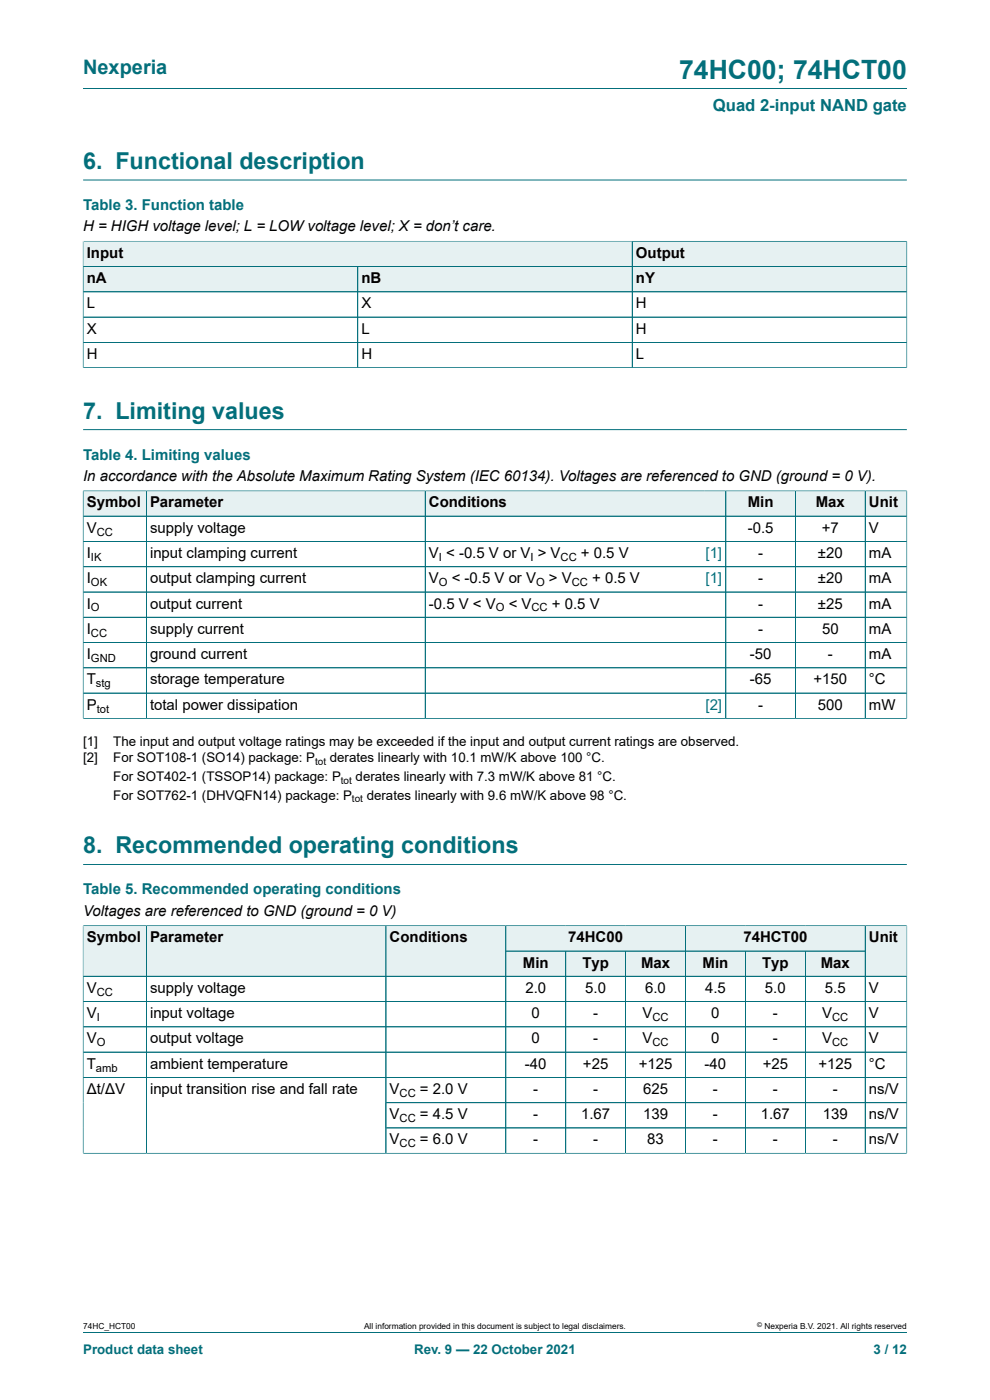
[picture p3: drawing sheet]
<svg xmlns="http://www.w3.org/2000/svg" width="210mm" height="297mm" viewBox="0 0 210 297" stroke-linecap="round" stroke-linejoin="round" font-family="sans-serif">
<defs><g id="words">
<text font-size="5.6" fill="#036f7b" x="144.1" y="16.8">74HC00; 74HCT00</text>
<g font-size="4.9" fill="#036f7b">
<text x="17.6" y="35.9">6. Functional description</text>
<text x="17.6" y="88.8">7. Limiting values</text>
<text x="17.6" y="181.1">8. Recommended operating conditions</text>
</g>
<text font-size="4.2" fill="#036f7b" x="17.6" y="15.6">Nexperia</text>
<text font-size="3.5" fill="#036f7b" x="151.2" y="23.7">Quad 2-input NAND gate</text>
<g font-size="3.2" fill="#036f7b">
<text x="17.6" y="44.5">Table 3. Function table</text>
<text x="17.6" y="97.5">Table 4. Limiting values</text>
<text x="17.6" y="189.7">Table 5. Recommended operating conditions</text>
</g>
<g font-size="3.2">
<text x="17.6" y="49.1">H = HIGH voltage level; L = LOW voltage level; X = don’t care.</text>
<text x="18.4" y="54.7">Input</text>
<text x="134.9" y="54.7">Output</text>
<text x="18.4" y="60.1">nA</text>
<text x="18.4" y="65.4">L</text>
<text x="76.7" y="60.1">nB</text>
<text x="76.7" y="65.4">X</text>
<text x="134.9" y="60.1">nY</text>
<text x="134.9" y="65.4">H</text>
<text x="18.4" y="70.8">X</text>
<text x="76.7" y="70.8">L</text>
<text x="134.9" y="70.8">H</text>
<text x="18.4" y="76.1">H</text>
<text x="76.7" y="76.1">H</text>
<text x="134.9" y="76.1">L</text>
<text x="17.6" y="102">In accordance with the Absolute Maximum Rating System (IEC 60134). Voltages are referenced to GND (ground = 0 V).</text>
<text x="18.4" y="107.6">Symbol</text>
<text x="31.8" y="107.6">Parameter</text>
<text x="91" y="107.6">Conditions</text>
<text x="158.6" y="107.6">Min</text>
<text x="173.1" y="107.6">Max</text>
<text x="184.3" y="107.6">Unit</text>
<text x="18.4" y="113">V</text>
<text x="31.8" y="113">supply voltage</text>
<text x="158.6" y="113">-0.5</text>
<text x="174.3" y="113">+7</text>
<text x="184.3" y="113">V</text>
<text x="18.4" y="118.4">I</text>
<text x="31.8" y="118.4">input clamping current</text>
<text x="91" y="118.4">V &lt; -0.5 V or V &gt; V</text>
<text x="123.2" y="118.4">+ 0.5 V</text>
<text x="160.8" y="118.4">-</text>
<text x="173.5" y="118.4">±20</text>
<text x="184.3" y="118.4">mA</text>
<text x="18.4" y="123.7">I</text>
<text x="31.8" y="123.7">output clamping current</text>
<text x="91" y="123.7">V</text>
<text x="95.8" y="123.7">&lt; -0.5 V or V</text>
<text x="116.4" y="123.7">&gt; V</text>
<text x="125.6" y="123.7">+ 0.5 V</text>
<text x="160.8" y="123.7">-</text>
<text x="173.5" y="123.7">±20</text>
<text x="184.3" y="123.7">mA</text>
<text x="18.4" y="129.1">I</text>
<text x="31.8" y="129.1">output current</text>
<text x="91" y="129.1">-0.5 V &lt; V</text>
<text x="107.9" y="129.1">&lt; V</text>
<text x="117.1" y="129.1">+ 0.5 V</text>
<text x="160.8" y="129.1">-</text>
<text x="173.5" y="129.1">±25</text>
<text x="184.3" y="129.1">mA</text>
<text x="18.4" y="134.5">I</text>
<text x="31.8" y="134.5">supply current</text>
<text x="160.8" y="134.5">-</text>
<text x="174.4" y="134.5">50</text>
<text x="184.3" y="134.5">mA</text>
<text x="18.4" y="139.8">I</text>
<text x="31.8" y="139.8">ground current</text>
<text x="159.1" y="139.8">-50</text>
<text x="175.6" y="139.8">-</text>
<text x="184.3" y="139.8">mA</text>
<text x="18.4" y="145.2">T</text>
<text x="31.8" y="145.2">storage temperature</text>
<text x="159.1" y="145.2">-65</text>
<text x="172.6" y="145.2">+150</text>
<text x="184.3" y="145.2">°C</text>
<text x="18.4" y="150.5">P</text>
<text x="31.8" y="150.5">total power dissipation</text>
<text x="160.8" y="150.5">-</text>
<text x="173.5" y="150.5">500</text>
<text x="184.3" y="150.5">mW</text>
<text x="17.6" y="194.3">Voltages are referenced to GND (ground = 0 V)</text>
<text x="18.4" y="199.9">Symbol</text>
<text x="31.8" y="199.9">Parameter</text>
<text x="82.7" y="199.9">Conditions</text>
<text x="120.5" y="199.9">74HC00</text>
<text x="157.7" y="199.9">74HCT00</text>
<text x="184.3" y="199.9">Unit</text>
<text x="110.9" y="205.3">Min</text>
<text x="123.5" y="205.3">Typ</text>
<text x="136" y="205.3">Max</text>
<text x="149" y="205.3">Min</text>
<text x="161.7" y="205.3">Typ</text>
<text x="174.1" y="205.3">Max</text>
<text x="18.4" y="210.6">V</text>
<text x="18.4" y="216">V</text>
<text x="31.8" y="210.6">supply voltage</text>
<text x="31.8" y="216">input voltage</text>
<text x="111.4" y="210.6">2.0</text>
<text x="112.8" y="216">0</text>
<text x="124.1" y="210.6">5.0</text>
<text x="125.8" y="216">-</text>
<text x="136.3" y="216">V</text>
<text x="136.9" y="210.6">6.0</text>
<text x="149.6" y="210.6">4.5</text>
<text x="150.9" y="216">0</text>
<text x="162.3" y="210.6">5.0</text>
<text x="163.9" y="216">-</text>
<text x="174.4" y="216">V</text>
<text x="175" y="210.6">5.5</text>
<text x="184.3" y="210.6">V</text>
<text x="184.3" y="216">V</text>
<text x="18.4" y="221.3">V</text>
<text x="31.8" y="221.3">output voltage</text>
<text x="112.8" y="221.3">0</text>
<text x="125.8" y="221.3">-</text>
<text x="136.3" y="221.3">V</text>
<text x="150.9" y="221.3">0</text>
<text x="163.9" y="221.3">-</text>
<text x="174.4" y="221.3">V</text>
<text x="184.3" y="221.3">V</text>
<text x="18.4" y="226.7">T</text>
<text x="31.8" y="226.7">ambient temperature</text>
<text x="111.4" y="226.7">-40</text>
<text x="123.7" y="226.7">+25</text>
<text x="135.5" y="226.7">+125</text>
<text x="149.5" y="226.7">-40</text>
<text x="161.8" y="226.7">+25</text>
<text x="173.6" y="226.7">+125</text>
<text x="184.3" y="226.7">°C</text>
<text x="18.4" y="232.1">Δt/ΔV</text>
<text x="31.8" y="232.1">input transition rise and fall rate</text>
<text x="82.7" y="232.1">V</text>
<text x="89.1" y="232.1">= 2.0 V</text>
<text x="113.1" y="232.1">-</text>
<text x="125.8" y="232.1">-</text>
<text x="136.4" y="232.1">625</text>
<text x="151.2" y="232.1">-</text>
<text x="163.9" y="232.1">-</text>
<text x="176.7" y="232.1">-</text>
<text x="184.3" y="232.1">ns/V</text>
<text x="82.7" y="237.4">V</text>
<text x="89.1" y="237.4">= 4.5 V</text>
<text x="113.1" y="237.4">-</text>
<text x="123.3" y="237.4">1.67</text>
<text x="136.4" y="237.4">139</text>
<text x="151.2" y="237.4">-</text>
<text x="161.4" y="237.4">1.67</text>
<text x="174.5" y="237.4">139</text>
<text x="184.3" y="237.4">ns/V</text>
<text x="82.7" y="242.8">V</text>
<text x="89.1" y="242.8">= 6.0 V</text>
<text x="113.1" y="242.8">-</text>
<text x="125.8" y="242.8">-</text>
<text x="137.3" y="242.8">83</text>
<text x="151.2" y="242.8">-</text>
<text x="163.9" y="242.8">-</text>
<text x="176.7" y="242.8">-</text>
<text x="184.3" y="242.8">ns/V</text>
</g>
<g font-size="3.2" fill="#00f">
<text x="149.7" y="118.4">[1]</text>
<text x="149.7" y="123.7">[1]</text>
<text x="149.7" y="150.5">[2]</text>
</g>
<g font-size="2.8">
<text x="17.6" y="158.4">[1]</text>
<text x="17.6" y="161.7">[2]</text>
<text x="24" y="158.4">The input and output voltage ratings may be exceeded if the input and output current ratings are observed.</text>
<text x="24" y="161.7">For SOT108-1 (SO14) package: P</text>
<text x="70" y="161.7">derates linearly with 10.1 mW/K above 100 °C.</text>
<text x="24" y="165.7">For SOT402-1 (TSSOP14) package: P</text>
<text x="75.4" y="165.7">derates linearly with 7.3 mW/K above 81 °C.</text>
<text x="24" y="169.6">For SOT762-1 (DHVQFN14) package: P</text>
<text x="77.8" y="169.6">derates linearly with 9.6 mW/K above 98 °C.</text>
</g>
<g font-size="2.8" fill="#036f7b">
<text x="17.6" y="287.2">Product data sheet</text>
<text x="87.9" y="287.2">Rev. 9 — 22 October 2021</text>
<text x="185.3" y="287.2">3 / 12</text>
</g>
<g font-size="2.4">
<text x="20.5" y="113.6">CC</text>
<text x="19.3" y="119">IK</text>
<text x="93.1" y="119">I</text>
<text x="112.5" y="119">I</text>
<text x="118.9" y="119">CC</text>
<text x="19.3" y="124.3">OK</text>
<text x="93.1" y="124.3">O</text>
<text x="113.7" y="124.3">O</text>
<text x="121.3" y="124.3">CC</text>
<text x="19.3" y="129.7">O</text>
<text x="105.2" y="129.7">O</text>
<text x="112.7" y="129.7">CC</text>
<text x="19.3" y="135.1">CC</text>
<text x="19.3" y="140.4">GND</text>
<text x="20.4" y="145.8">stg</text>
<text x="20.5" y="151.2">tot</text>
<text x="20.5" y="211.2">CC</text>
<text x="20.5" y="216.6">I</text>
<text x="20.5" y="222">O</text>
<text x="138.4" y="216.6">CC</text>
<text x="138.4" y="222">CC</text>
<text x="176.5" y="216.6">CC</text>
<text x="176.5" y="222">CC</text>
<text x="20.4" y="227.3">amb</text>
<text x="84.8" y="232.7">CC</text>
<text x="84.8" y="238">CC</text>
<text x="84.8" y="243.4">CC</text>
</g>
<g font-size="2.1">
<text x="66.8" y="162.3">tot</text>
<text x="72.3" y="166.2">tot</text>
<text x="74.7" y="170.2">tot</text>
</g>
<g font-size="1.8">
<text x="17.6" y="282">74HC_HCT00</text>
<text x="77.2" y="282">All information provided in this document is subject to legal disclaimers.</text>
<text x="162.2" y="282">Nexperia B.V. 2021. All rights reserved</text>
</g>
<text font-size="1.4" x="160.6" y="281.6">©</text>
</g></defs>
<path d="M17.6 18.8h174.8M17.6 38.2h174.8M17.6 51.1v5.5h116.5v-5.4h-116.5" fill="none" stroke="#036f7b" stroke-width=".21"/>
<g fill="#e6f1f2">
<path d="M17.7 51.3h116.3v5.2h-116.3z"/>
<path d="M134.2 51.3h58.1v5.2h-58.1z"/>
</g>
<path d="M192.4 51.1v5.5h-58.3v-5.4h58.3" fill="none" stroke="#036f7b" stroke-width=".21"/>
<path d="M17.7 56.6h58.1v5.2h-58.1z" fill="#e6f1f2"/>
<path d="M17.6 56.6h58.3v5.3h-58.3z" fill="none" stroke="#036f7b" stroke-width=".21"/>
<path d="M75.9 56.6h58.1v5.2h-58.1z" fill="#e6f1f2"/>
<path d="M75.9 56.6h58.2v5.3h-58.2z" fill="none" stroke="#036f7b" stroke-width=".21"/>
<path d="M134.2 56.6h58.1v5.2h-58.1z" fill="#e6f1f2"/>
<path d="M17.6 51.3v26.8M17.7 56.6h174.7M17.7 51.2h174.6M75.9 56.6v21.4M134.1 51.3v26.7M192.4 51.3v26.8M17.6 78h174.8M17.6 61.9h174.8M17.6 67.3h174.8M17.6 72.6h174.8M17.6 91.1h174.8" fill="none" stroke="#036f7b" stroke-width=".21"/>
<path d="M17.7 104.2h13.3v5.2h-13.3z" fill="#e6f1f2"/>
<path d="M17.6 104.1v5.4h13.4v-5.4h-13.4" fill="none" stroke="#036f7b" stroke-width=".21"/>
<path d="M31.1 104.2h59v5.2h-59z" fill="#e6f1f2"/>
<path d="M31 104.1h59.2v5.4h-59.2z" fill="none" stroke="#036f7b" stroke-width=".21"/>
<path d="M90.3 104.2h59.1v5.2h-59.1z" fill="#e6f1f2"/>
<path d="M149.4 104.1h-59.2v5.4h59.2" fill="none" stroke="#036f7b" stroke-width=".21"/>
<path d="M149.4 104.2h4.5v5.2h-4.5z" fill="#e6f1f2"/>
<path d="M149.4 104.1h4.6v5.4h-4.6" fill="none" stroke="#036f7b" stroke-width=".21"/>
<path d="M154 104.2h14.7v5.2h-14.7z" fill="#e6f1f2"/>
<path d="M154 104.1h14.7v5.4h-14.7z" fill="none" stroke="#036f7b" stroke-width=".21"/>
<path d="M168.8 104.2h14.7v5.2h-14.7z" fill="#e6f1f2"/>
<path d="M168.7 104.1h14.8v5.4h-14.8z" fill="none" stroke="#036f7b" stroke-width=".21"/>
<path d="M183.6 104.2h8.7v5.2h-8.7z" fill="#e6f1f2"/>
<g fill="none" stroke="#036f7b" stroke-width=".21">
<path d="M17.6 109.5h174.8M17.6 114.9h174.8M17.6 104.2v48.3M17.7 104.1h174.7M31 104.2v48.2M90.2 104.2v48.2M154 104.2v48.2M168.7 104.2v48.2M183.5 104.1v48.3M192.4 104.1v48.4M17.6 125.6h174.8M192.4 120.2h-174.8"/>
<path d="M192.4 131h-174.8M192.4 136.3h-174.8M17.6 152.4h174.8M17.6 141.7h174.8M192.4 147h-174.8M17.6 183.4h174.8M107.3 196.4h38.1v5.4h-38.1z"/>
</g>
<path d="M107.4 196.5h37.9v5.2h-37.9z" fill="#e6f1f2"/>
<path d="M145.4 196.4h38.1v5.4h-38.1z" fill="none" stroke="#036f7b" stroke-width=".21"/>
<path d="M145.5 196.5h38v5.2h-38z" fill="#e6f1f2"/>
<path d="M17.6 196.3v10.8h13.4v-10.7h-13.4" fill="none" stroke="#036f7b" stroke-width=".21"/>
<path d="M17.7 196.5h13.3v10.5h-13.3z" fill="#e6f1f2"/>
<path d="M31 196.4h50.9v10.7h-50.9z" fill="none" stroke="#036f7b" stroke-width=".21"/>
<path d="M31.1 196.5h50.7v10.5h-50.7z" fill="#e6f1f2"/>
<path d="M81.9 196.4h25.4v10.7h-25.4z" fill="none" stroke="#036f7b" stroke-width=".21"/>
<g fill="#e6f1f2">
<path d="M81.9 196.5h25.3v10.5h-25.3z"/>
<path d="M107.4 201.8h12.5v5.2h-12.5z"/>
</g>
<path d="M107.3 201.8h12.7v5.3h-12.7z" fill="none" stroke="#036f7b" stroke-width=".21"/>
<path d="M120.1 201.8h12.5v5.2h-12.5z" fill="#e6f1f2"/>
<path d="M120 201.8h12.7v5.3h-12.7z" fill="none" stroke="#036f7b" stroke-width=".21"/>
<path d="M132.8 201.8h12.5v5.2h-12.5z" fill="#e6f1f2"/>
<path d="M132.7 201.8h12.7v5.3h-12.7z" fill="none" stroke="#036f7b" stroke-width=".21"/>
<path d="M145.5 201.8h12.6v5.2h-12.6z" fill="#e6f1f2"/>
<path d="M145.4 201.8h12.7v5.3h-12.7z" fill="none" stroke="#036f7b" stroke-width=".21"/>
<path d="M158.2 201.8h12.6v5.2h-12.6z" fill="#e6f1f2"/>
<path d="M158.1 201.8h12.7v5.3h-12.7z" fill="none" stroke="#036f7b" stroke-width=".21"/>
<path d="M170.9 201.8h12.6v5.2h-12.6z" fill="#e6f1f2"/>
<path d="M192.4 196.3v10.8h-21.6v-5.3h12.7M192.4 196.4h-8.9v10.7" fill="none" stroke="#036f7b" stroke-width=".21"/>
<path d="M183.6 196.5h8.7v10.5h-8.7z" fill="#e6f1f2"/>
<g fill="none" stroke="#036f7b" stroke-width=".21">
<path d="M17.6 196.5v48.2M17.7 196.4h174.6M31 196.5v48.2M81.9 196.5v48.2M107.3 196.5v48.2M145.4 196.5v48.2M183.5 196.5v48.2M192.4 196.5v48.2M17.6 207.1h174.8M17.6 212.5h174.8M107.4 201.8h76.1M120 201.8v42.9"/>
<path d="M132.7 201.8v42.9M158.1 201.8v42.9M170.8 201.8v42.9M192.4 217.8h-174.8M81.9 233.9h110.5M81.9 239.3h110.5M192.4 223.2h-174.8M192.4 228.6h-174.8M192.4 244.7h-174.8M17.6 282.6h174.8"/>
</g>
<use href="#words"/>
</svg>
